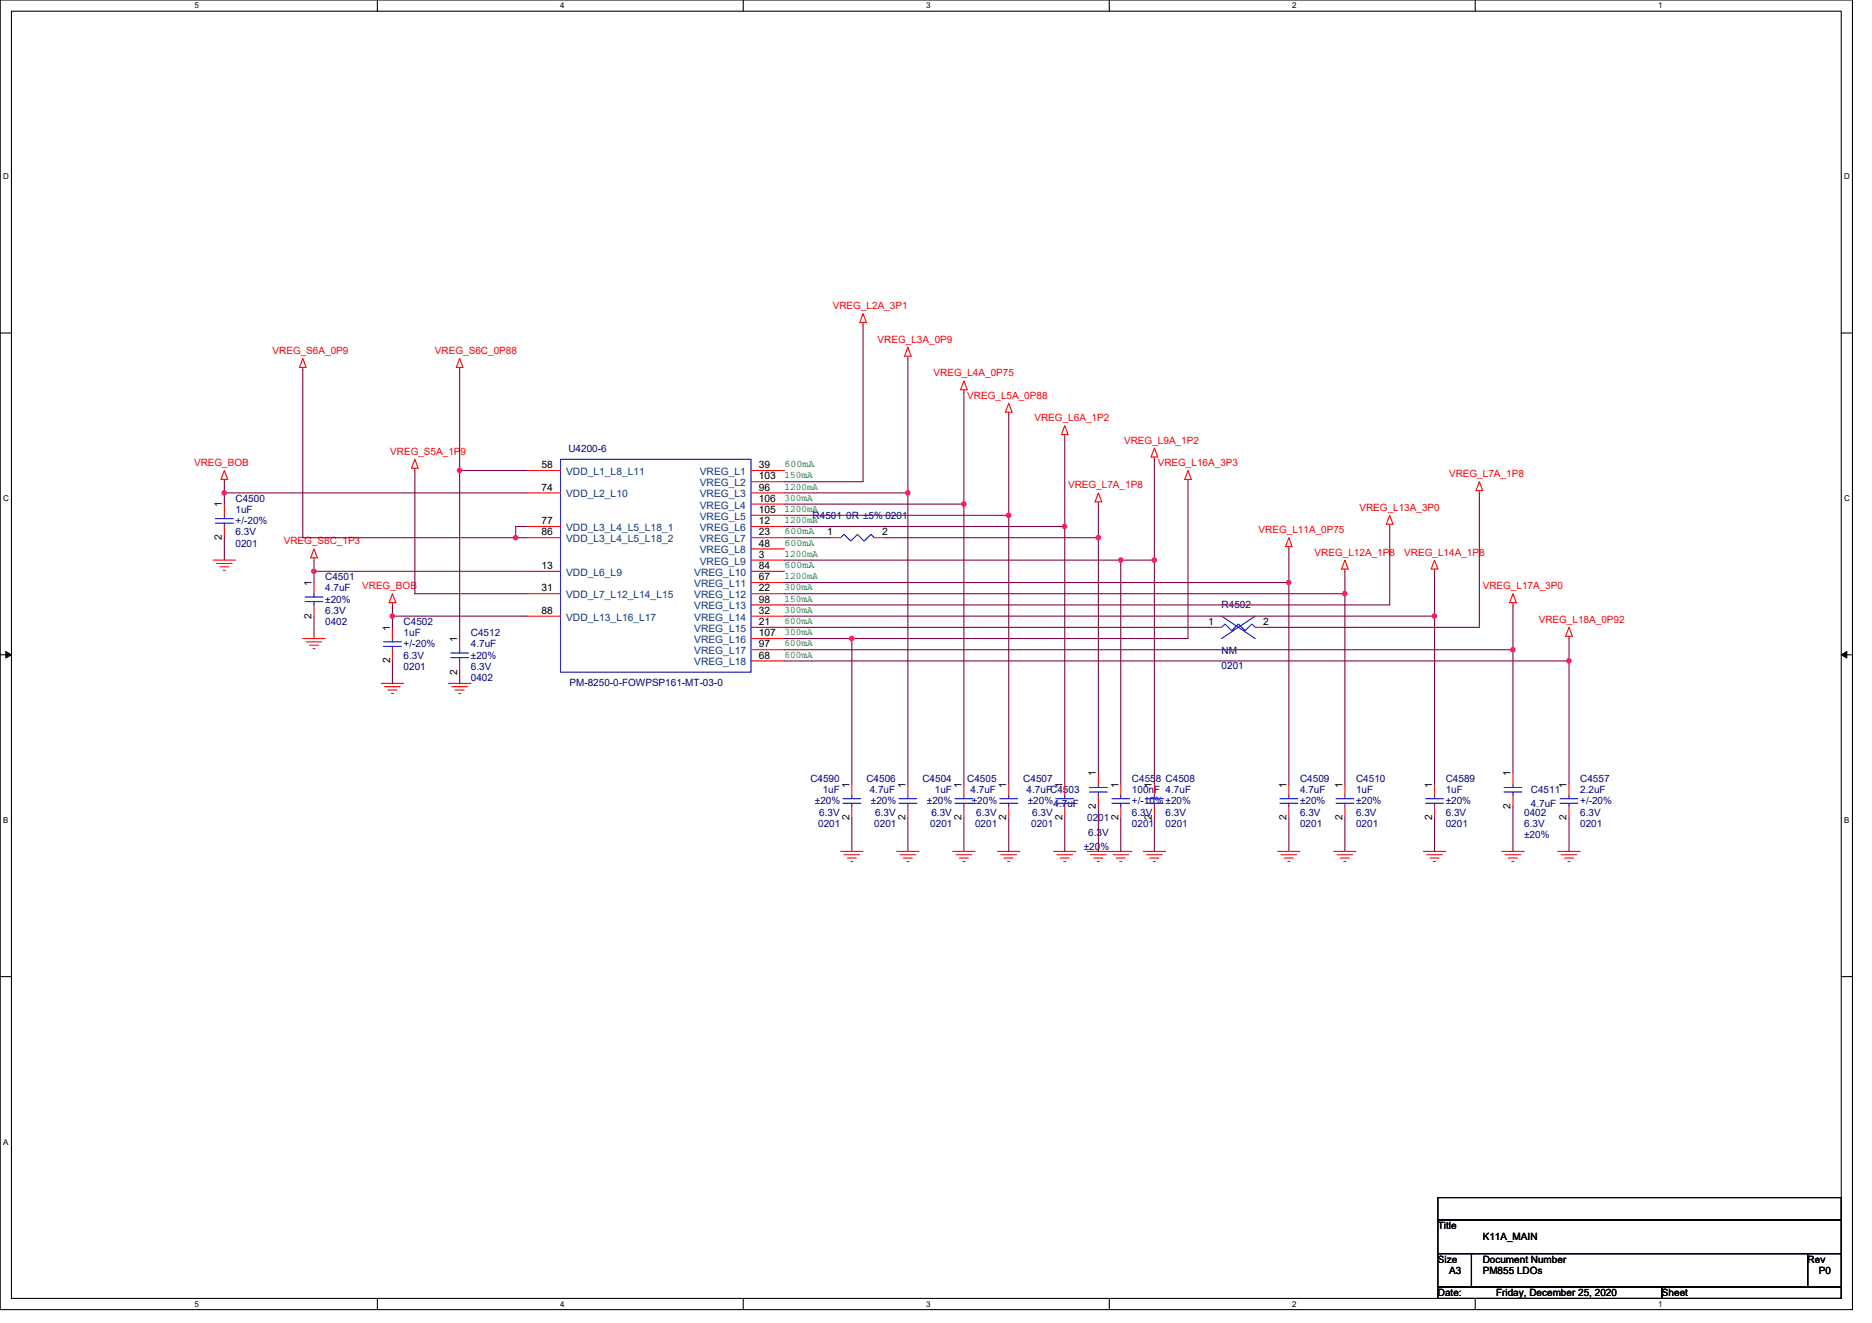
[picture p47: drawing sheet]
<svg xmlns="http://www.w3.org/2000/svg" width="297mm" height="210mm" viewBox="0 0 297 210" stroke-linecap="round" stroke-linejoin="round" font-family="sans-serif">
<defs><g id="words">
<g font-size="1.6" fill="#f00">
<text x="132.1" y="49.1">VREG_L2A_3P1</text>
<text x="43.2" y="56.2">VREG_S6A_0P9</text>
<text x="69" y="56.2">VREG_S6C_0P88</text>
<text x="139.3" y="54.4">VREG_L3A_0P9</text>
<text x="148.1" y="59.7">VREG_L4A_0P75</text>
<text x="153.5" y="63.3">VREG_L5A_0P88</text>
<text x="164.1" y="66.8">VREG_L6A_1P2</text>
<text x="178.4" y="70.4">VREG_L9A_1P2</text>
<text x="30.8" y="74">VREG_BOB</text>
<text x="61.9" y="72.2">VREG_S5A_1P9</text>
<text x="169.5" y="77.5">VREG_L7A_1P8</text>
<text x="183.7" y="74">VREG_L16A_3P3</text>
<text x="229.9" y="75.7">VREG_L7A_1P8</text>
<text x="215.7" y="81.1">VREG_L13A_3P0</text>
<text x="45" y="86.4">VREG_S8C_1P3</text>
<text x="199.7" y="84.6">VREG_L11A_0P75</text>
<text x="208.6" y="88.2">VREG_L12A_1P8</text>
<text x="222.8" y="88.2">VREG_L14A_1P8</text>
<text x="57.5" y="93.5">VREG_BOB</text>
<text x="235.3" y="93.5">VREG_L17A_3P0</text>
<text x="244.2" y="98.8">VREG_L18A_0P92</text>
</g>
<g font-size="1.6" fill="#000080">
<text x="90.2" y="71.8">U4200-6</text>
<text x="37.4" y="79.7">C4500</text>
<text x="37.4" y="81.4">1uF</text>
<text x="37.4" y="83.2">+/-20%</text>
<text x="128.9" y="82.3">R4501 0R ±5% 0201</text>
<text x="37.4" y="86.8">0201</text>
<text x="37.4" y="85">6.3V</text>
<text x="51.6" y="92.1">C4501</text>
<text x="51.6" y="93.9">4.7uF</text>
<text x="51.6" y="95.7">±20%</text>
<text x="51.6" y="99.2">0402</text>
<text x="51.6" y="97.4">6.3V</text>
<text x="64" y="99.2">C4502</text>
<text x="64" y="101">1uF</text>
<text x="74.7" y="101">C4512</text>
<text x="193.8" y="96.5">R4502</text>
<text x="64" y="106.3">0201</text>
<text x="64" y="104.5">6.3V</text>
<text x="64" y="102.8">+/-20%</text>
<text x="74.7" y="102.8">4.7uF</text>
<text x="74.7" y="106.3">6.3V</text>
<text x="74.7" y="104.5">±20%</text>
<text x="193.8" y="103.8">NM</text>
<text x="193.8" y="106.2">0201</text>
<text x="74.7" y="108.1">0402</text>
<text x="90.4" y="108.8">PM-8250-0-FOWPSP161-MT-03-0</text>
<text x="128.6" y="124.1">C4590</text>
<text x="130.6" y="125.9">1uF</text>
<text x="137.5" y="124.1">C4506</text>
<text x="138" y="125.9">4.7uF</text>
<text x="146.4" y="124.1">C4504</text>
<text x="148.3" y="125.9">1uF</text>
<text x="153.5" y="124.1">C4505</text>
<text x="154" y="125.9">4.7uF</text>
<text x="162.4" y="124.1">C4507</text>
<text x="162.9" y="125.9">4.7uFC4503</text>
<text x="179.6" y="124.1">C4558 C4508</text>
<text x="179.6" y="125.9">100nF 4.7uF</text>
<text x="206.3" y="124.1">C4509</text>
<text x="206.3" y="125.9">4.7uF</text>
<text x="215.2" y="124.1">C4510</text>
<text x="215.2" y="125.9">1uF</text>
<text x="229.4" y="124.1">C4589</text>
<text x="229.4" y="125.9">1uF</text>
<text x="242.9" y="125.9">C4511</text>
<text x="250.7" y="124.1">C4557</text>
<text x="250.7" y="125.9">2.2uF</text>
<text x="129.3" y="127.7">±20%</text>
<text x="129.8" y="131.2">0201</text>
<text x="130" y="129.4">6.3V</text>
<text x="138.2" y="127.7">±20%</text>
<text x="138.7" y="131.2">0201</text>
<text x="138.9" y="129.4">6.3V</text>
<text x="147.1" y="127.7">±20%</text>
<text x="147.6" y="131.2">0201</text>
<text x="147.8" y="129.4">6.3V</text>
<text x="154.2" y="127.7">±20%</text>
<text x="154.7" y="131.2">0201</text>
<text x="154.9" y="129.4">6.3V</text>
<text x="163.1" y="127.7">±20%4.7uF</text>
<text x="163.6" y="131.2">0201</text>
<text x="163.8" y="129.4">6.3V</text>
<text x="172.5" y="130.3">0201</text>
<text x="179.6" y="131.2">0201</text>
<text x="179.6" y="129.4">6.3V</text>
<text x="179.6" y="127.7">+/-10% ±20%</text>
<text x="185" y="131.2">0201</text>
<text x="185" y="129.4">6.3V</text>
<text x="206.3" y="131.2">0201</text>
<text x="206.3" y="129.4">6.3V</text>
<text x="206.3" y="127.7">±20%</text>
<text x="215.2" y="131.2">0201</text>
<text x="215.2" y="129.4">6.3V</text>
<text x="215.2" y="127.7">±20%</text>
<text x="229.4" y="131.2">0201</text>
<text x="229.4" y="129.4">6.3V</text>
<text x="229.4" y="127.7">±20%</text>
<text x="241.8" y="129.4">0402</text>
<text x="241.8" y="131.2">6.3V</text>
<text x="242.9" y="128">4.7uF</text>
<text x="250.7" y="131.2">0201</text>
<text x="250.7" y="129.4">6.3V</text>
<text x="250.7" y="127.7">+/-20%</text>
<text x="172" y="134.9">±20%</text>
<text x="172.7" y="132.6">6.3V</text>
<text x="241.8" y="133">±20%</text>
</g>
<g font-size="1.6">
<text x="85.9" y="74.3">58</text>
<text x="85.9" y="77.9">74</text>
<text x="120.4" y="74.3">39</text>
<text x="120.4" y="76.1">103</text>
<text x="120.4" y="77.9">96</text>
<text x="35.2" y="80.5" transform="rotate(-90 35.2 80.5)">1</text>
<text x="85.9" y="83.2">77</text>
<text x="120.4" y="79.6">106</text>
<text x="120.4" y="81.4">105</text>
<text x="120.4" y="83.2">12</text>
<text x="35.2" y="85.7" transform="rotate(-90 35.2 85.7)">2</text>
<text x="85.9" y="85">86</text>
<text x="120.4" y="85">23</text>
<text x="120.4" y="86.7">48</text>
<text x="120.4" y="88.5">3</text>
<text x="131.3" y="85">1</text>
<text x="140" y="85">2</text>
<text x="49.4" y="93" transform="rotate(-90 49.4 93)">1</text>
<text x="85.9" y="90.3">13</text>
<text x="85.9" y="93.9">31</text>
<text x="120.4" y="90.3">84</text>
<text x="120.4" y="92.1">67</text>
<text x="120.4" y="93.9">22</text>
<text x="120.4" y="95.6">98</text>
<text x="49.4" y="98.2" transform="rotate(-90 49.4 98.2)">2</text>
<text x="61.9" y="100.1" transform="rotate(-90 61.9 100.1)">1</text>
<text x="72.6" y="101.9" transform="rotate(-90 72.6 101.9)">1</text>
<text x="85.9" y="97.4">88</text>
<text x="120.4" y="97.4">32</text>
<text x="120.4" y="99.2">21</text>
<text x="120.4" y="101">107</text>
<text x="191.7" y="99.2">1</text>
<text x="200.4" y="99.2">2</text>
<text x="61.9" y="105.3" transform="rotate(-90 61.9 105.3)">2</text>
<text x="72.6" y="107.1" transform="rotate(-90 72.6 107.1)">2</text>
<text x="120.4" y="102.7">97</text>
<text x="120.4" y="104.5">68</text>
<text x="134.8" y="125" transform="rotate(-90 134.8 125)">1</text>
<text x="143.7" y="125" transform="rotate(-90 143.7 125)">1</text>
<text x="152.6" y="125" transform="rotate(-90 152.6 125)">1</text>
<text x="159.7" y="125" transform="rotate(-90 159.7 125)">1</text>
<text x="168.6" y="125" transform="rotate(-90 168.6 125)">1</text>
<text x="173.9" y="123.2" transform="rotate(-90 173.9 123.2)">1</text>
<text x="177.5" y="125" transform="rotate(-90 177.5 125)">1</text>
<text x="182.8" y="125" transform="rotate(-90 182.8 125)">1</text>
<text x="204.1" y="125" transform="rotate(-90 204.1 125)">1</text>
<text x="213" y="125" transform="rotate(-90 213 125)">1</text>
<text x="227.2" y="125" transform="rotate(-90 227.2 125)">1</text>
<text x="239.7" y="123.2" transform="rotate(-90 239.7 123.2)">1</text>
<text x="248.6" y="125" transform="rotate(-90 248.6 125)">1</text>
<text x="134.8" y="130.2" transform="rotate(-90 134.8 130.2)">2</text>
<text x="143.7" y="130.2" transform="rotate(-90 143.7 130.2)">2</text>
<text x="152.6" y="130.2" transform="rotate(-90 152.6 130.2)">2</text>
<text x="159.7" y="130.2" transform="rotate(-90 159.7 130.2)">2</text>
<text x="168.6" y="130.2" transform="rotate(-90 168.6 130.2)">2</text>
<text x="173.9" y="128.4" transform="rotate(-90 173.9 128.4)">2</text>
<text x="177.5" y="130.2" transform="rotate(-90 177.5 130.2)">2</text>
<text x="182.8" y="130.2" transform="rotate(-90 182.8 130.2)">2</text>
<text x="204.1" y="130.2" transform="rotate(-90 204.1 130.2)">2</text>
<text x="213" y="130.2" transform="rotate(-90 213 130.2)">2</text>
<text x="227.2" y="130.2" transform="rotate(-90 227.2 130.2)">2</text>
<text x="239.7" y="128.4" transform="rotate(-90 239.7 128.4)">2</text>
<text x="248.6" y="130.2" transform="rotate(-90 248.6 130.2)">2</text>
<text x="228.2" y="195.1">Title</text>
<text x="235.3" y="196.8">K11A_MAIN</text>
<text x="228.2" y="200.4">Size</text>
<text x="229.9" y="202.2">A3</text>
<text x="235.3" y="200.4">Document Number</text>
<text x="235.3" y="202.2">PM855 LDOs</text>
<text x="286.8" y="200.4">Rev</text>
<text x="288.6" y="202.2">P0</text>
<text x="228.2" y="205.7">Date:</text>
<text x="237.4" y="205.7">Friday, December 25, 2020</text>
<text x="263.7" y="205.7">Sheet</text>
</g>
<g font-size="1.6" fill="#004080">
<text x="89.8" y="75.4">VDD_L1_L8_L11</text>
<text x="111" y="75.4">VREG_L1</text>
<text x="111" y="77.2">VREG_L2</text>
<text x="89.8" y="79">VDD_L2_L10</text>
<text x="111" y="79">VREG_L3</text>
<text x="111" y="80.7">VREG_L4</text>
<text x="111" y="82.5">VREG_L5</text>
<text x="89.8" y="84.3">VDD_L3_L4_L5_L18_1</text>
<text x="89.8" y="86.1">VDD_L3_L4_L5_L18_2</text>
<text x="111" y="84.3">VREG_L6</text>
<text x="111" y="86.1">VREG_L7</text>
<text x="111" y="87.8">VREG_L8</text>
<text x="111" y="89.6">VREG_L9</text>
<text x="89.8" y="91.4">VDD_L6_L9</text>
<text x="89.8" y="95">VDD_L7_L12_L14_L15</text>
<text x="110.1" y="91.4">VREG_L10</text>
<text x="110.1" y="93.2">VREG_L11</text>
<text x="110.1" y="95">VREG_L12</text>
<text x="89.8" y="98.5">VDD_L13_L16_L17</text>
<text x="110.1" y="96.7">VREG_L13</text>
<text x="110.1" y="98.5">VREG_L14</text>
<text x="110.1" y="100.3">VREG_L15</text>
<text x="110.1" y="102.1">VREG_L16</text>
<text x="110.1" y="103.8">VREG_L17</text>
<text x="110.1" y="105.6">VREG_L18</text>
</g>
<g font-size="1.6" fill="#008000">
<text x="124.5" y="77.7">1200mA</text>
<text x="124.5" y="75.9">150mA</text>
<text x="124.5" y="74.1">600mA</text>
<text x="124.5" y="79.5">300mA</text>
<text x="124.5" y="81.3">1200mA</text>
<text x="124.5" y="83">1200mA</text>
<text x="124.5" y="88.4">1200mA</text>
<text x="124.5" y="84.8">600mA</text>
<text x="124.5" y="86.6">600mA</text>
<text x="124.5" y="91.9">1200mA</text>
<text x="124.5" y="93.7">300mA</text>
<text x="124.5" y="95.5">150mA</text>
<text x="124.5" y="90.1">600mA</text>
<text x="124.5" y="97.3">300mA</text>
<text x="124.5" y="99">600mA</text>
<text x="124.5" y="100.8">300mA</text>
<text x="124.5" y="102.6">600mA</text>
<text x="124.5" y="104.4">600mA</text>
</g>
<g font-size="1.3">
<text x="30.8" y="1.3">5</text>
<text x="88.9" y="1.3">4</text>
<text x="147" y="1.3">3</text>
<text x="205" y="1.3">2</text>
<text x="263.1" y="1.3">1</text>
<text x=".5" y="28.4">D</text>
<text x="292.6" y="28.4">D</text>
<text x=".5" y="79.5">C</text>
<text x="292.6" y="79.5">C</text>
<text x=".5" y="130.6">B</text>
<text x="292.6" y="130.6">B</text>
<text x=".5" y="181.7">A</text>
<text x="30.8" y="207.4">5</text>
<text x="88.9" y="207.4">4</text>
<text x="147" y="207.4">3</text>
<text x="205" y="207.4">2</text>
<text x="263.1" y="207.4">1</text>
</g>
</g></defs>
<path d="M0 0h293.9v207.9h-293.9zM1.8 1.8h290.4v204.3h-290.4z" fill="none" stroke="#000" stroke-width=".17"/>
<g fill="#fff">
<path d="M30.8 .2h.7v1.4h-.7z"/>
<path d="M30.8 206.3h.7v1.4h-.7z"/>
</g>
<path d="M59.9 0v1.8M59.9 206.1v1.8" fill="none" stroke="#000" stroke-width=".17"/>
<g fill="#fff">
<path d="M88.9 .2h.7v1.4h-.7z"/>
<path d="M88.9 206.3h.7v1.4h-.7z"/>
</g>
<path d="M117.9 0v1.8M117.9 206.1v1.8" fill="none" stroke="#000" stroke-width=".17"/>
<g fill="#fff">
<path d="M147 .2h.7v1.4h-.7z"/>
<path d="M147 206.3h.7v1.4h-.7z"/>
</g>
<path d="M176 0v1.8M176 206.1v1.8" fill="none" stroke="#000" stroke-width=".17"/>
<g fill="#fff">
<path d="M205 .2h.7v1.4h-.7z"/>
<path d="M205 206.3h.7v1.4h-.7z"/>
</g>
<path d="M234.1 0v1.8M234.1 206.1v1.8" fill="none" stroke="#000" stroke-width=".17"/>
<g fill="#fff">
<path d="M263.1 .2h.7v1.4h-.7z"/>
<path d="M263.1 206.3h.7v1.4h-.7z"/>
<path d="M.5 27.3h.9v1.4h-.9z"/>
<path d="M292.6 27.3h.9v1.4h-.9z"/>
<path d="M.5 78.4h.9v1.4h-.9z"/>
<path d="M292.6 78.4h.9v1.4h-.9z"/>
</g>
<path d="M0 52.9h1.8M292.2 52.9h1.7" fill="none" stroke="#000" stroke-width=".17"/>
<g fill="#fff">
<path d="M.5 129.5h.8v1.4h-.8z"/>
<path d="M292.6 129.5h.9v1.4h-.9z"/>
</g>
<path d="M0 103.9h1.8M292.2 103.9h1.7" fill="none" stroke="#000" stroke-width=".17"/>
<path d="M.9 103.4l.9 .5-.9 .5zM292.2 103.9l.8-.5v1z" fill="#000" stroke="#000" stroke-width=".16"/>
<path d="M.5 180.5h.8v1.4h-.8z" fill="#fff"/>
<path d="M0 155h1.8M292.2 155h1.7M228.2 190.1h64v3.5h-64zM228.2 193.6h64v5.4h-64zM228.2 199h5.3v5.3h-5.3zM233.5 199h53.3v5.3h-53.3zM286.8 199h5.4v5.3h-5.4zM228.2 204.3h35.5v1.8h-35.5zM263.7 204.3h28.5v1.8h-28.5z" fill="none" stroke="#000" stroke-width=".17"/>
<g fill="none" stroke="#f00" stroke-width=".17">
<path d="M48 56.9l.6 1.4h-1.1zM48 58.3v.4M72.9 56.9l.6 1.4h-1.1zM72.9 58.3v.4M136.9 49.8l.6 1.4h-1.1zM136.9 51.2v.4M144.1 55.1l.5 1.4h-1.1zM144.1 56.5v.4M35.6 74.7l.5 1.4h-1zM35.6 76.1v.4M65.8 72.9l.6 1.4h-1.1zM65.8 74.3v.4"/>
<path d="M83.6 74.7h5.3M83.6 78.2h5.3M119.2 74.7h5.3M119.2 76.5h5.3M119.2 78.2h5.3M152.9 60.5l.6 1.4h-1.1zM152.9 61.9v.3M160.1 64l.5 1.4h-1.1zM160.1 65.4v.4M168.9 67.6l.6 1.4h-1.1zM168.9 69v.3M174.3 78.2l.5 1.5h-1z"/>
<path d="M174.3 79.7v.3M183.2 71.1l.5 1.4h-1.1zM183.2 72.5v.4M188.5 74.7l.5 1.4h-1zM188.5 76.1v.4M234.7 76.5l.6 1.4h-1.1zM234.7 77.9v.3M33.8 88.9h3.6M34.4 89.4h2.4M34.9 90h1.4M35.4 90.5h.4M35.6 80v1.8"/>
<path d="M35.6 83.6v1.7M49.8 87.1l.6 1.4h-1.1zM49.8 88.5v.4M49.8 92.5v1.7M49.8 96v1.8M62.3 94.2l.5 1.5h-1.1zM62.3 95.7v.3M62.3 99.6v1.7M83.6 83.6h5.3M83.6 85.3h5.3M83.6 90.7h5.3M83.6 94.2h5.3"/>
<path d="M83.6 97.8h5.3M119.2 80h5.3M119.2 81.8h5.3M119.2 83.6h5.3M119.2 85.3h5.3M119.2 87.1h5.3M119.2 88.9h5.3M119.2 90.7h5.3M119.2 92.5h5.3M119.2 94.2h5.3M119.2 96h5.3M119.2 97.8h5.3"/>
<path d="M119.2 99.6h5.3M131.6 85.3h1.8M138.7 85.3h1.8M192.1 99.6h1.7M199.2 99.6h1.8M204.5 85.3l.5 1.5h-1zM204.5 86.8v.3M213.4 88.9l.5 1.4h-1zM213.4 90.3v.4M220.5 81.8l.5 1.4h-1zM220.5 83.2v.4M227.6 88.9l.6 1.4h-1.1z"/>
<path d="M227.6 90.3v.4M240.1 94.2l.5 1.5h-1.1zM240.1 95.7v.3M249 99.6l.5 1.4h-1.1zM48 101.3h3.6M48.6 101.9h2.5M49.1 102.4h1.4M49.7 103h.3M60.5 108.5h3.5M61 109h2.5M61.5 109.5h1.5M62.1 110.1h.3"/>
<path d="M62.3 103.1v1.8M71.2 108.5h3.5M71.7 109h2.5M72.2 109.5h1.5M72.8 110.1h.3M72.9 101.3v1.8M72.9 104.9v1.8M119.2 101.3h5.3M119.2 103.1h5.3M119.2 104.9h5.3M249 101v.3M133.4 135.1h3.5"/>
<path d="M133.9 135.7h2.5M134.4 136.2h1.5M135 136.7h.3M135.2 124.5v1.7M135.2 128v1.8M142.3 135.1h3.5M142.8 135.7h2.5M143.3 136.2h1.5M143.9 136.7h.3M144.1 124.5v1.7M144.1 128v1.8M151.2 135.1h3.5"/>
<path d="M151.7 135.7h2.5M152.2 136.2h1.5M152.8 136.7h.3M152.9 124.5v1.7M152.9 128v1.8M158.3 135.1h3.5M158.8 135.7h2.5M159.3 136.2h1.5M159.9 136.7h.3M160.1 124.5v1.7M160.1 128v1.8M167.2 135.1h3.5"/>
<path d="M167.7 135.7h2.5M168.2 136.2h1.5M168.8 136.7h.3M168.9 124.5v1.7M168.9 128v1.8M172.5 135.1h7.1M173 135.7h2.5M173.6 136.2h1.4M174.1 136.7h.4M174.3 122.7v1.8M174.3 126.2v1.8M176.6 135.7h2.5"/>
<path d="M177.1 136.2h1.5M177.7 136.7h.3M177.8 124.5v1.7M177.8 128v1.8M181.4 135.1h3.6M181.9 135.7h2.5M182.5 136.2h1.4M183 136.7h.3M183.2 124.5v1.7M183.2 128v1.8M202.7 135.1h3.6M203.3 135.7h2.5"/>
<path d="M203.8 136.2h1.4M204.3 136.7h.4M204.5 124.5v1.7M204.5 128v1.8M211.6 135.1h3.6M212.2 135.7h2.4M212.7 136.2h1.4M213.2 136.7h.4M213.4 124.5v1.7M213.4 128v1.8M225.8 135.1h3.6M226.4 135.7h2.5"/>
<path d="M226.9 136.2h1.4M227.5 136.7h.3M227.6 124.5v1.7M227.6 128v1.8M238.3 135.1h3.5M238.8 135.7h2.5M239.3 136.2h1.5M239.9 136.7h.3M240.1 122.7v1.8M240.1 126.2v1.8M247.2 135.1h3.5M247.7 135.7h2.5"/>
<path d="M248.2 136.2h1.5M248.8 136.7h.3M249 124.5v1.7M249 128v1.8"/>
</g>
<g fill="none" stroke="#00f" stroke-width=".17">
<path d="M88.9 72.9h30.3v33.8h-30.3zM34.2 82.3h2.8M34.2 83h2.8M35.6 81.8v.5M35.6 83v.6M48.4 94.8h2.8M48.4 95.5h2.8M49.8 94.2v.6M49.8 95.5v.5M133.4 85.3l.5-.5 1.1 1.1 1.1-1.1 1 1.1 1.1-1.1 .5 .5M193.8 97.8l5.4 3.5M193.8 99.6l.6-.6 1 1.1 1.1-1.1 1.1 1.1 1-1.1 .6 .6"/>
<path d="M199.2 97.8l-5.4 3.5M60.9 101.9h2.8M60.9 102.6h2.8M62.3 101.3v.6M62.3 102.6v.5M71.5 103.7h2.9M71.5 104.4h2.9M72.9 103.1v.6M72.9 104.4v.5M133.7 126.8h2.9M133.7 127.5h2.9M135.2 126.2v.6"/>
<path d="M135.2 127.5v.5M142.6 126.8h2.9M142.6 127.5h2.9M144.1 126.2v.6M144.1 127.5v.5M151.5 126.8h2.9M151.5 127.5h2.9M152.9 126.2v.6M152.9 127.5v.5M158.6 126.8h2.9M158.6 127.5h2.9M160.1 126.2v.6"/>
<path d="M160.1 127.5v.5M167.5 126.8h2.9M167.5 127.5h2.9M168.9 126.2v.6M168.9 127.5v.5M172.9 125h2.8M172.9 125.7h2.8M174.3 124.5v.5M174.3 125.7v.5M176.4 126.8h2.9M176.4 127.5h2.9M177.8 126.2v.6"/>
<path d="M177.8 127.5v.5M181.8 126.8h2.8M181.8 127.5h2.8M183.2 126.2v.6M183.2 127.5v.5M203.1 126.8h2.8M203.1 127.5h2.8M204.5 126.2v.6M204.5 127.5v.5M212 126.8h2.8M212 127.5h2.8M213.4 126.2v.6"/>
<path d="M213.4 127.5v.5M226.2 126.8h2.8M226.2 127.5h2.8M227.6 126.2v.6M227.6 127.5v.5M238.7 125h2.8M238.7 125.7h2.8M240.1 124.5v.5M240.1 125.7v.5M247.5 126.8h2.9M247.5 127.5h2.9M249 126.2v.6"/>
<path d="M249 127.5v.5"/>
</g>
<g fill="none" stroke="#800040" stroke-width=".17">
<path d="M48 58.7v26.6h33.8M72.9 58.7v16M136.9 51.6v24.9h-12.4M144.1 56.9v21.3M35.6 78.2h48M35.6 76.5v1.7M35.6 78.2v1.8M65.8 74.7v19.5h17.8M72.9 74.7h10.7M72.9 74.7v26.6M124.5 78.2h19.6M144.1 78.2v46.3"/>
<path d="M152.9 62.2v17.8M160.1 65.8v16M168.9 69.3v14.3M183.2 72.9v16M188.5 76.5v24.8h-64M234.7 78.2v21.4h-33.7M35.6 85.3v3.6M49.8 90.7h33.8M49.8 88.9v1.8M49.8 90.7v1.8M49.8 97.8v3.5M62.3 97.8h21.3"/>
<path d="M62.3 96v1.8M62.3 97.8v1.8M81.8 85.3h1.8M83.6 83.6h-1.8v1.7M124.5 81.8h35.6M124.5 92.5h80M124.5 80h28.4M124.5 83.6h44.4M124.5 85.3h7.1M124.5 88.9h58.7M124.5 94.2h88.9M124.5 97.8h103.1"/>
<path d="M124.5 99.6h67.6M140.5 85.3h33.8M152.9 80v44.5M160.1 81.8v42.7M168.9 83.6v40.9M174.3 80v5.3M174.3 85.3v37.4M177.8 88.9v35.6M183.2 88.9v35.6M204.5 87.1v5.4M204.5 92.5v32M213.4 90.7v3.5"/>
<path d="M213.4 94.2v30.3M220.5 83.6v12.4h-96M227.6 90.7v7.1M227.6 97.8v26.7M240.1 96v7.1M62.3 104.9v3.6M72.9 106.7v1.8M124.5 104.9h124.5M124.5 103.1h115.6M135.2 101.3v23.2M240.1 103.1v19.6M249 101.3v3.6"/>
<path d="M249 104.9v19.6M135.2 129.8v5.3M144.1 129.8v5.3M152.9 129.8v5.3M160.1 129.8v5.3M168.9 129.8v5.3M174.3 128v7.1M177.8 129.8v5.3M183.2 129.8v5.3M204.5 129.8v5.3M213.4 129.8v5.3M227.6 129.8v5.3"/>
<path d="M240.1 128v7.1M249 129.8v5.3"/>
</g>
<g fill="#f0f" stroke="#f0f" stroke-width=".17">
<circle cx="72.9" cy="74.7" r=".35"/>
<circle cx="35.6" cy="78.2" r=".35"/>
<circle cx="144" cy="78.2" r=".35"/>
<circle cx="152.9" cy="80" r=".35"/>
<circle cx="160" cy="81.8" r=".35"/>
<circle cx="168.9" cy="83.6" r=".35"/>
<circle cx="81.8" cy="85.3" r=".35"/>
<circle cx="174.3" cy="85.3" r=".35"/>
<circle cx="177.8" cy="88.9" r=".35"/>
<circle cx="183.2" cy="88.9" r=".35"/>
<circle cx="49.8" cy="90.7" r=".35"/>
<circle cx="204.5" cy="92.4" r=".35"/>
<circle cx="213.4" cy="94.2" r=".35"/>
<circle cx="62.3" cy="97.8" r=".35"/>
<circle cx="227.6" cy="97.8" r=".35"/>
<circle cx="135.2" cy="101.3" r=".35"/>
<circle cx="240.1" cy="103.1" r=".35"/>
<circle cx="248.9" cy="104.9" r=".35"/>
</g>
<use href="#words"/>
</svg>
